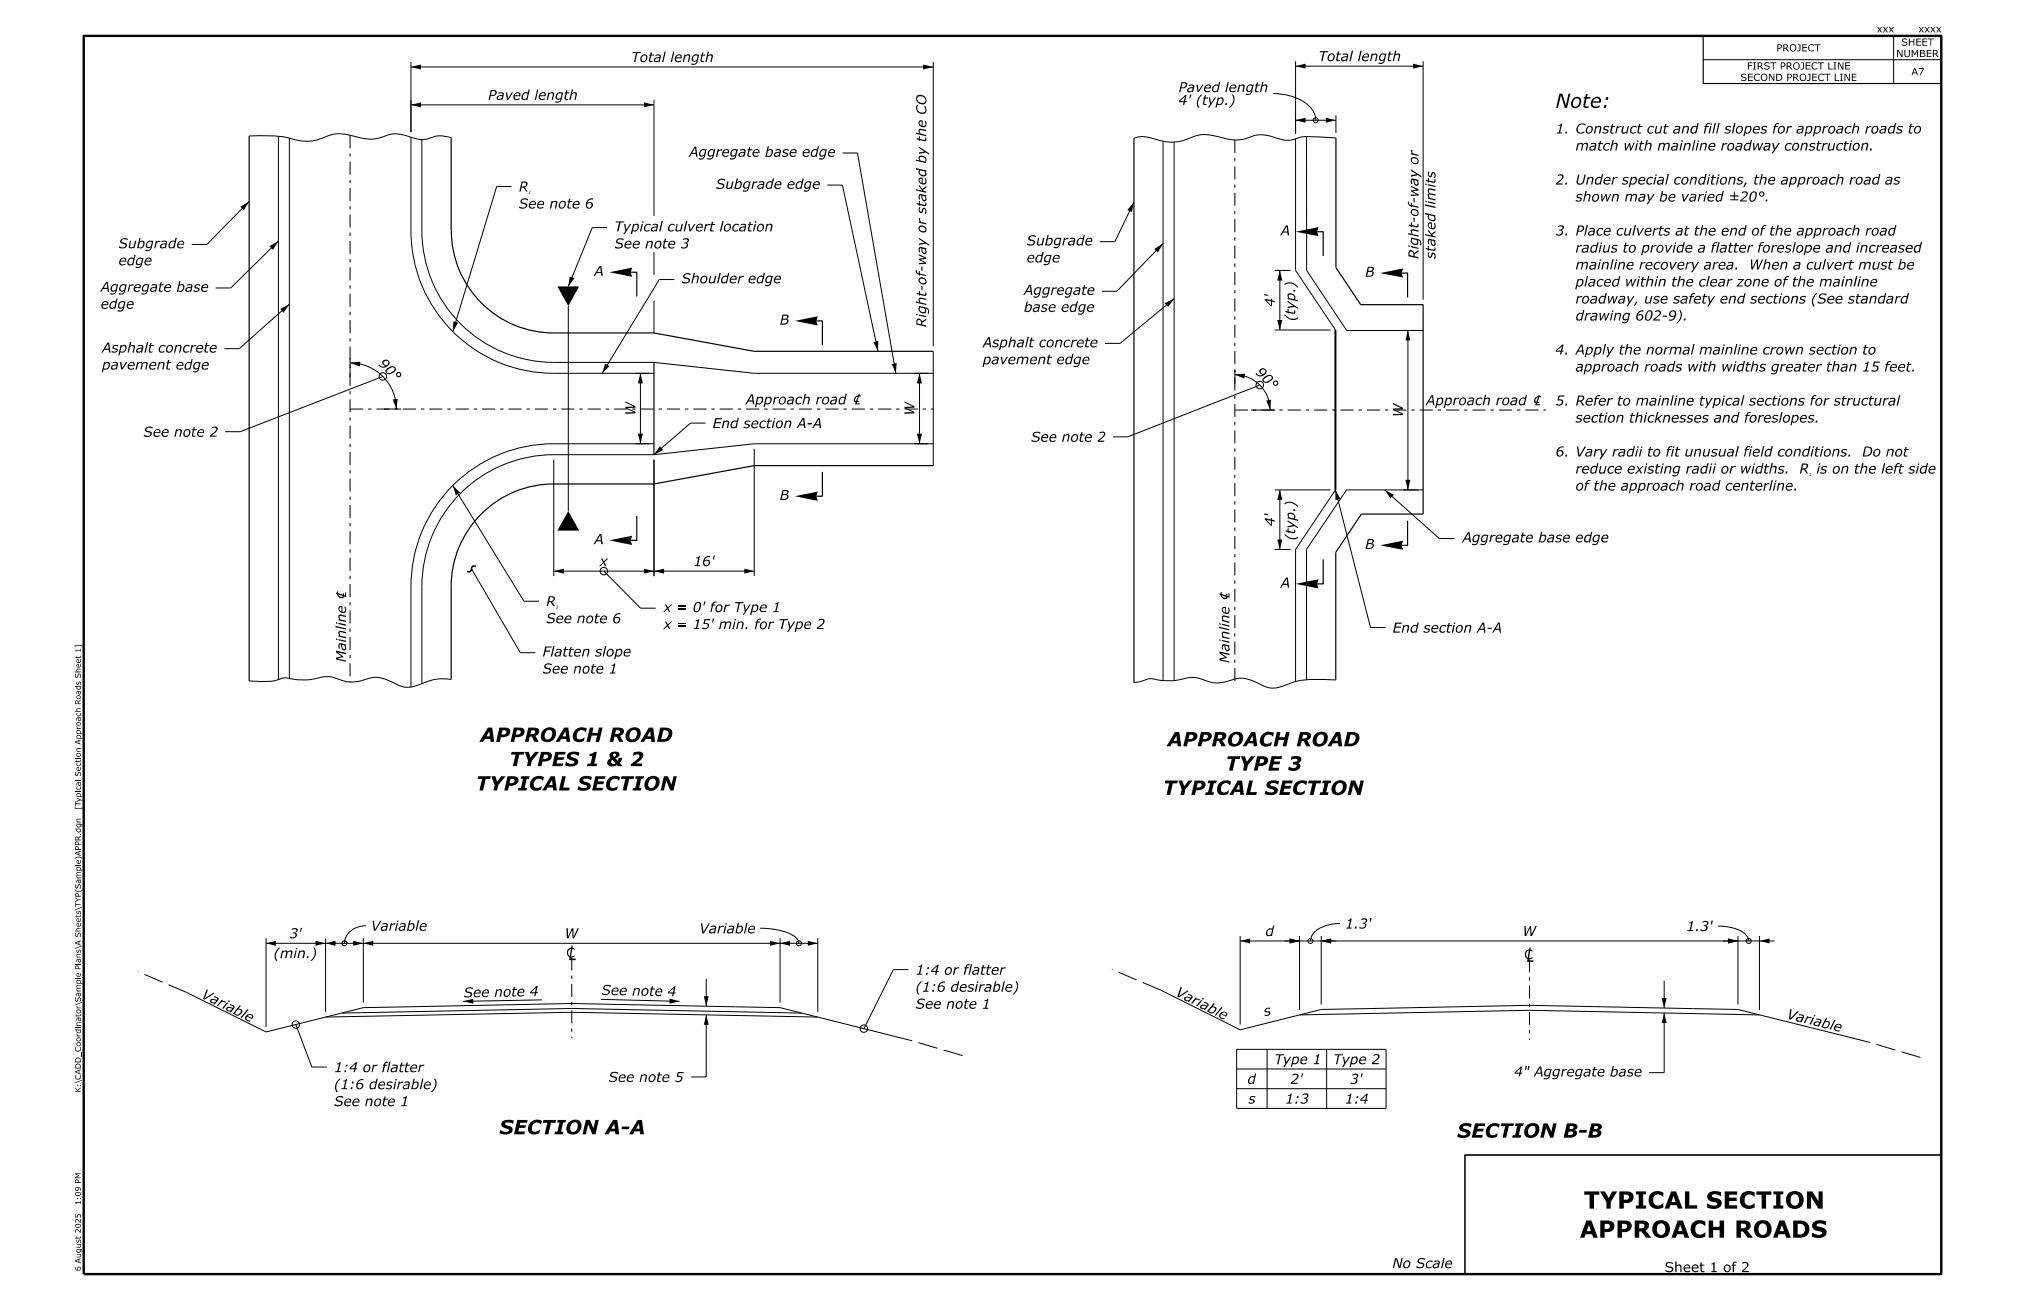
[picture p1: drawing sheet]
<svg xmlns="http://www.w3.org/2000/svg" width="432mm" height="279mm" viewBox="0 0 432 279" stroke-linecap="round" stroke-linejoin="round" font-family="sans-serif">
<defs><g id="words">
<g font-size="3.7">
<text x="337.7" y="257.8">TYPICAL SECTION</text>
<text x="336.9" y="264">APPROACH ROADS</text>
</g>
<g font-size="3">
<text x="331.7" y="23">Note:</text>
<text x="102.4" y="158.2">APPROACH ROAD</text>
<text x="248.9" y="159.2">APPROACH ROAD</text>
<text x="108.6" y="163.4">TYPES 1 &amp; 2</text>
<text x="261.3" y="164.4">TYPE 3</text>
<text x="101.4" y="168.6">TYPICAL SECTION</text>
<text x="248" y="169.5">TYPICAL SECTION</text>
<text x="121.3" y="204.8">L</text>
<text x="325.5" y="205.2">L</text>
<text x="106.5" y="241.9">SECTION A-A</text>
<text x="310.7" y="242.6">SECTION B-B</text>
</g>
<g font-size="2.1">
<text x="134.6" y="13.2">Total length</text>
<text x="281.1" y="13">Total length</text>
<text x="104.1" y="21.3">Paved length</text>
<text x="251.3" y="22.4">4' (typ.)</text>
<text x="251.3" y="19.7">Paved length</text>
<text x="331.7" y="28.5">1.Construct cut and fill slopes for approach roads to</text>
<text x="146.9" y="33.4">Aggregate base edge</text>
<text x="336" y="32.1">match with mainline roadway construction.</text>
<text x="110.6" y="40.8">R</text>
<text x="152.6" y="40.3">Subgrade edge</text>
<text x="331.7" y="39.4">2.Under special conditions, the approach road as</text>
<text x="110.6" y="44.5">See note 6</text>
<text x="336" y="43">shown may be varied ±20°.</text>
<text x="25.3" y="53">Subgrade</text>
<text x="131" y="53">See note 3</text>
<text x="131" y="49.4">Typical culvert location</text>
<text x="218.9" y="52.3">Subgrade</text>
<text x="273.1" y="50.2">A</text>
<text x="331.7" y="50.2">3.Place culverts at the end of the approach road</text>
<text x="336" y="53.9">radius to provide a flatter foreslope and increased</text>
<text x="25.3" y="56.6">edge</text>
<text x="126.7" y="58.9">A</text>
<text x="218.9" y="56">edge</text>
<text x="291.1" y="59">B</text>
<text x="302.5" y="55.2" transform="rotate(-90 302.5 55.2)">Right-of-way or</text>
<text x="306.1" y="55.2" transform="rotate(-90 306.1 55.2)">staked limits</text>
<text x="336" y="57.5">mainline recovery area.</text>
<text x="373.4" y="57.5">When a culvert must be</text>
<text x="21.5" y="65.9">edge</text>
<text x="21.5" y="62.2">Aggregate base</text>
<text x="145.3" y="60.4">Shoulder edge</text>
<text x="218.3" y="62.9">Aggregate</text>
<text x="271.8" y="65.4" transform="rotate(-90 271.8 65.4)">4'</text>
<text x="336" y="61.1">placed within the clear zone of the mainline</text>
<text x="336" y="64.7">roadway, use safety end sections (See standard</text>
<text x="166.3" y="69.2">B</text>
<text x="197.5" y="69.8" transform="rotate(-90 197.5 69.8)">Right-of-way or staked by the CO</text>
<text x="218.3" y="66.5">base edge</text>
<text x="276.2" y="68.5" transform="rotate(-90 276.2 68.5)">(typ.)</text>
<text x="336" y="68.4">drawing 602-9).</text>
<text x="21.7" y="75.2">Asphalt concrete</text>
<text x="80.5" y="77.7" transform="rotate(45 80.5 77.7)">9</text>
<text x="209.5" y="77.7">pavement edge</text>
<text x="209.5" y="74.1">Asphalt concrete</text>
<text x="331.7" y="75.6">4.Apply the normal mainline crown section to</text>
<text x="21.7" y="78.8">pavement edge</text>
<text x="81.9" y="79" transform="rotate(45 81.9 79)">0 °</text>
<text x="267.6" y="79.5" transform="rotate(45 267.6 79.5)">9</text>
<text x="268.9" y="80.9" transform="rotate(45 268.9 80.9)">0 °</text>
<text x="336" y="79.2">approach roads with widths greater than 15 feet.</text>
<text x="159" y="86.2">Approach road</text>
<text x="304.1" y="86.4">Approach road</text>
<text x="331.7" y="86.5">5.Refer to mainline typical sections for structural</text>
<text x="30.6" y="93.2">See note 2</text>
<text x="152" y="91.3">End section A-A</text>
<text x="219.9" y="94.2">See note 2</text>
<text x="336" y="90.1">section thicknesses and foreslopes.</text>
<text x="331.7" y="97.4">6.Vary radii to fit unusual field conditions.</text>
<text x="336" y="101">reduce existing radii or widths.</text>
<text x="383.4" y="101">R is on the left side</text>
<text x="397.9" y="97.4">Do not</text>
<text x="166.3" y="106.6">B</text>
<text x="336" y="104.6">of the approach road centerline.</text>
<text x="271.8" y="112.2" transform="rotate(-90 271.8 112.2)">4'</text>
<text x="126.7" y="116">A</text>
<text x="276.2" y="115.2" transform="rotate(-90 276.2 115.2)">(typ.)</text>
<text x="291.1" y="117.1">B</text>
<text x="311.8" y="115.7">Aggregate base edge</text>
<text x="127.9" y="120.7">x</text>
<text x="147.8" y="120.7">16'</text>
<text x="273.1" y="125.3">A</text>
<text x="116.5" y="129.3">R</text>
<text x="141.5" y="130.5">x = 0' for Type 1</text>
<text x="116.5" y="132.9">See note 6</text>
<text x="141.5" y="134.2">x = 15' min. for Type 2</text>
<text x="296.9" y="134.9">End section A-A</text>
<text x="73.8" y="141.3" transform="rotate(-90 73.8 141.3)">Mainline</text>
<text x="115.7" y="143.6">See note 1</text>
<text x="115.7" y="140">Flatten slope</text>
<text x="262.2" y="141.4" transform="rotate(-90 262.2 141.4)">Mainline</text>
<text x="79.1" y="198.5">Variable</text>
<text x="149.1" y="199.1">Variable</text>
<text x="286.8" y="198">1.3'</text>
<text x="359.6" y="198.6">1.3'</text>
<text x="58.4" y="204.4">(min.)</text>
<text x="195.2" y="207.9">1:4 or flatter</text>
<text x="42.8" y="212.8" transform="rotate(27 42.8 212.8)">V a r ia b le</text>
<text x="98.9" y="212.8" transform="rotate(-1 98.9 212.8)">S e e</text>
<text x="105.4" y="212.6" transform="rotate(-1 105.4 212.6)">n o t e</text>
<text x="113" y="212.5" transform="rotate(-1 113 212.5)">4</text>
<text x="128.2" y="212.2" transform="rotate(1 128.2 212.2)">S e e</text>
<text x="134.8" y="212.3" transform="rotate(1 134.8 212.3)">n o t e</text>
<text x="142.3" y="212.5" transform="rotate(1 142.3 212.5)">4</text>
<text x="195.2" y="215.1">See note 1</text>
<text x="195.2" y="211.5">(1:6 desirable)</text>
<text x="250.5" y="212.3" transform="rotate(27 250.5 212.3)">V a r ia b le</text>
<text x="269.7" y="216.8" transform="rotate(-14 269.7 216.8)">s</text>
<text x="380.9" y="217.2" transform="rotate(14 380.9 217.2)">V a r ia b le</text>
<text x="271.7" y="227">Type 1</text>
<text x="284.3" y="227">Type 2</text>
<text x="71.2" y="232.3">(1:6 desirable)</text>
<text x="71.2" y="228.7">1:4 or flatter</text>
<text x="129.8" y="230.8">See note 5</text>
<text x="322.9" y="229.6">4&quot; Aggregate base</text>
<text x="71.2" y="235.9">See note 1</text>
<text x="266.2" y="235.4">s</text>
<text x="274" y="235.4">1:3</text>
<text x="286.8" y="235.4">1:4</text>
<text x="296.9" y="270.5">No Scale</text>
<text x="355" y="271.3">Sheet 1 of 2</text>
</g>
<g font-size="2">
<text x="120.7" y="204.2">C</text>
<text x="325" y="204.5">C</text>
</g>
<g font-size="1.5">
<text x="378.8" y="11">PROJECT</text>
<text x="400.2" y="6.9">xxx</text>
<text x="405.4" y="9.7">SHEET</text>
<text x="409.1" y="6.9">xxxx</text>
<text x="371.1" y="17.3">SECOND PROJECT LINE</text>
<text x="372.5" y="14.8">FIRST PROJECT LINE</text>
<text x="404.3" y="12.2">NUMBER</text>
<text x="407.6" y="16">A7</text>
</g>
<g font-size="1.2">
<text x="17.2" y="172.2" transform="rotate(-90 17.2 172.2)">[Typical Section Approach Roads Sheet 1]</text>
<text x="17.2" y="233" transform="rotate(-90 17.2 233)">K:\CADD_Coordinator\Sample Plans\A Sheets\TYP(Sample)APPR.dgn</text>
<text x="17.2" y="257" transform="rotate(-90 17.2 257)">1:09 PM</text>
<text x="17.2" y="271.1" transform="rotate(-90 17.2 271.1)">6 August 2025</text>
</g>
<g font-size=".6">
<text x="112.7" y="41.4">1</text>
<text x="385.7" y="101.5">1</text>
<text x="118.5" y="129.8">2</text>
</g>
</g></defs>
<g fill="none" stroke="#000" stroke-width=".21">
<path d="M87.6 13.2v15M87.6 14.3h111.4M199 13.2v60.6M271.5 20a10.8 10.8 0 0 1 8.2 3.2 4 4 0 0 1 .9 2.4M276.3 13.1v15.4M276.3 14.1h27.2M303.5 13.1v50.8M53.1 29a25.6 25.6 0 0 1 8.8 .5 9.9 9.9 0 0 0 8-.5 9 9 0 0 1 6.3 .2 8.9 8.9 0 0 0 6.9-.5 10.1 10.1 0 0 1 5.5 .8 7.2 7.2 0 0 0 4.6-.5h1.4l1.6 .4M59.4 29v116M61.7 29.5v115.2M87.6 29.2v20a30.4 30.4 0 0 0 30.5 30.4h21.4M87.6 22.4h51.9"/>
<path d="M90 29.8v19.4a28.1 28.1 0 0 0 28.1 28.1h21.5M109.1 39.8h-3.2l-9.3 30.9M139.5 21.3v24.7M176.4 39.5h3.2l7.6 35.4M179.7 32.6h3.1l8.2 47M248 30.1v115.1M250.4 30.3v114.9M276.3 29.6v28.1l8.5 12.7M276.3 25.6h8.6M278.6 29.1v28.6l8.6 12.8h16.3M284.9 24.6v3.8M284.9 29.4l-1.9-.1a17.6 17.6 0 0 0-6 .1 6.1 6.1 0 0 1-5.4-.2 7.1 7.1 0 0 0-6.1 .4 10.1 10.1 0 0 1-6-.5 8.3 8.3 0 0 0-6.7 .7 9.8 9.8 0 0 1-7-.3l-.6-.1a5 5 0 0 0-3.4 .1"/>
<path d="M53.1 43l-9 9.1h-3.2M59.4 51.4l-10.2 10h-3.2M129.5 48.5h-3.2l-5.1 12.6M139.5 53.7v4.9M143.8 59.6h-3.2l-12.2 20M241.8 43.1l-4.1 8.4h-3.2M248 51.9l-9.8 10.2h-3.2M271.8 57.7h3.4M272.9 57.7v12.7M61.7 64.9l-10.7 9.5h-3.2M74.6 77.4a9.9 9.9 0 0 1 9.9 9.8M74.6 76.3v4.2"/>
<path d="M121.2 65.3v43.7M136.6 79.6v15.1M139.5 77.3l21.3 2.3h38.2M139.5 64.2v6.8M196.1 79.6v15.1M199 74.9v24.4M250.4 63.7l-11.6 9.5h-3.2M263.3 79.9a7.5 7.5 0 0 1 7.5 7.6M263.3 78.8v3.2M271.8 70.4h11.9M300.2 70.5v34M81.6 80.3l-30.4 11.8h-3.2"/>
<path d="M81.9 87.2h3.7M118.1 98v24.9M139.5 98v24.9M139.5 94.7h-21.4a30.4 30.4 0 0 0-30.5 30.4v21.4M139.5 97h-21.4a28.1 28.1 0 0 0-28.1 28.1v20.7M150.5 90.2h-3.3l-7.7 6.8M160.8 95.7v27.2M199 94.7h-38.2l-21.3 2.3M266.8 87.5h5.1M268.6 82.1l-28.1 11.1h-3.2M96.6 103.5l15.1 24.7h3.2M271.8 117.2h3.4"/>
<path d="M271.8 104.5h11.9M272.9 104.5v12.7M295.3 104.5l11.6 10.4h3.2M303.5 104.5h-16.4l-8.5 12.7v27.8M100.5 121.3l10.4 17.9h3.3M118.1 121.8h42.7M128.8 121.8l7.8 7.9h3.2M295.5 133.8h-3.3l-7.4-29.3-8.5 12.7v28.1M96.2 144.9a13.7 13.7 0 0 0-7.6 1.4 5.1 5.1 0 0 1-4.6-.6 6.8 6.8 0 0 0-6.8-.6 7.8 7.8 0 0 1-5.9-.6 7.2 7.2 0 0 0-4.6 .4 16.6 16.6 0 0 1-6-.3l-.7 .1a10.3 10.3 0 0 1-5.5 .6l-1.4-.1M284.8 145a25.9 25.9 0 0 0-8.9 .5l-.9 .3a6.2 6.2 0 0 1-6 .3 7.4 7.4 0 0 0-6.4-1.1 7.7 7.7 0 0 1-6.8-.3 7.4 7.4 0 0 0-4.5 .3 16.6 16.6 0 0 1-6-.3l-2.5 .7-.8 .1-.2-.1M78 197.4a4.2 4.2 0 0 0-4.6 3.8M162.1 198a13.2 13.2 0 0 1 7.6 2l.6 .8 .1 .4"/>
<path d="M264.4 199.6v18.9M277.1 199.6v15.8M281.7 199.6v14.6M285.8 197a7.4 7.4 0 0 0-5.9 2.3l-.5 1.4M366.3 197.5a8.4 8.4 0 0 1 6.1 2l.5 1.2M370.6 199.6v14.6M375.2 199.6v15.8M39.8 211.7l16.9 8.4 20.8-5.2 44.4-.9 44.4 .9 8.1 2M56.7 201.2h117.7M56.7 200.1v18.9M63.1 218.5l3.4 9.1h3.2M69.4 216.9l52.5-1 52.5 1"/>
<path d="M69.4 200.1v15.8M72.9 216.1l49-1 49.1 1M77.5 200.1v13.8M115.5 213.3l-16.7 .3M128.2 213.1l16.7 .5M150.6 216.5v13.2h-3.2M150.6 208.8v5.8M166.3 200.1v13.8M174.4 216.9l19.6 5M174.4 200.1v15.8M193.7 206.8h-3.2l-6.3 12.6M247.5 211.2l16.9 8.4 17.3-4.3 44.4-.9 44.5 .9 27.7 6.9"/>
<path d="M264.4 200.7h114M277.1 216.5l49-1 49.1 1M354.9 216v12.8h-3.3M354.9 209.2v5.8M263.7 223.8h31.9v12.6h-31.9zM263.7 232.2h31.9M263.7 228h31.9M270.2 223.8v12.6M282.9 223.8v12.6"/>
<circle cx="280.6" cy="25.6" r=".53"/>
<circle cx="81.6" cy="80.3" r=".8"/>
<circle cx="268.6" cy="82.1" r=".81"/>
<circle cx="128.8" cy="121.8" r=".8"/>
<circle cx="63.1" cy="218.5" r=".8"/>
<circle cx="73.4" cy="201.2" r=".53"/>
<circle cx="170.4" cy="201.2" r=".53"/>
<circle cx="184.2" cy="219.4" r=".8"/>
<circle cx="279.4" cy="200.7" r=".53"/>
<circle cx="372.9" cy="200.7" r=".53"/>
</g>
<path d="M74.6 28.9v116.7M263.3 29.8v115.8M74.6 87.2h124.4M263.3 87.5h66.3M121.9 204.2v17.2M326.1 204.6v17.2" fill="none" stroke="#000" stroke-width=".21" stroke-dasharray="2.8 1.1 .7 1.1" stroke-linecap="butt"/>
<path d="M39.8 211.7l-10.4-4.5M247.5 211.2l-10.4-4.4M205.2 225.1l-11.2-3.2M409.5 225.5l-11.2-3.3" fill="none" stroke="#000" stroke-width=".21" stroke-dasharray="4.2 1.4" stroke-linecap="butt"/>
<g fill="none" stroke="#000" stroke-width=".25">
<path d="M53.1 29v116.2M96.2 29.4v19.8a21.9 21.9 0 0 0 21.9 21.8h21.4l21.3 3.9h38.2M241.8 29.5v115.9M284.9 29.4v27.7l5.3 7.9h13.3v44.6h-13.2l-5.5 8.2v27.2M134.5 58.1h1.3v5.2M280.8 49.4h1.4v5.2M298.9 58.2h1.2v5.2M139.5 77.3v19.7M174.1 68.4h1.3v5.3M199 99.3h-38.2l-21.3 3.9h-21.4a21.9 21.9 0 0 0-21.9 21.9v19.8M135.8 110v5.3h-1.3M175.4 100.6v5.2h-1.3"/>
<path d="M282.2 119.3v5.2h-1.4M300.1 111.1v5.2h-1.2"/>
</g>
<g fill="#000">
<path d="M87.6 14.3l2.1-.5v1zM196.8 13.8l2.2 .5-2.2 .5zM276.3 14.1l2.1-.5v1zM301.3 13.6l2.2 .5-2.2 .5zM87.6 22.4l2.1-.6v1.1zM137.3 21.8l2.2 .6-2.2 .5zM276.3 25.6l2.1-.5v1.1zM282.7 25.1l2.2 .5-2.2 .6zM51.3 44.1l1.8-1.1-1.1 1.8zM57.5 52.5l1.9-1.1-1.2 1.9zM121.5 58.9l1 .4-1.3 1.8zM129.9 58.1l4.9-1-.3 1 .3 .9z"/>
<path d="M241.8 43.1l-.5 2.2-.9-.5zM246.1 53.1l1.9-1.2-1.1 1.9zM272.9 57.7l.5 2.1h-1.1zM276.3 49.4l4.9-1-.4 1 .4 1zM294.3 58.2l4.9-.9-.3 .9 .3 1zM59.8 65.9l1.9-1-1.2 1.8zM74.6 77.4l2.2-.3-.1 1.1zM96.7 68.5l1 .3-1.1 1.9zM118.9 61.1h4.6l-2.3 4.2zM129 77.5l1 .6-1.6 1.5zM169.5 68.4l4.9-.9-.3 .9 .3 1zM186.2 73l1.1-.3-.1 2.2z"/>
<path d="M190.1 77.6l1.1-.2-.2 2.2zM248.4 64.7l2-1-1.3 1.8zM272.3 68.3h1.1l-.5 2.1zM300.2 70.5l.5 2.1h-1zM83.7 85.2l1.1-.1-.3 2.1zM136.6 79.6l.5 2.2h-1.1zM136 92.5h1.1l-.5 2.2zM140.7 95.2l.7 .8-1.9 1zM196.1 79.6l.5 2.2h-1.1zM195.5 92.5h1.1l-.5 2.2zM263.3 79.9l2.2-.2-.2 1.1zM270 85.4l1-.1-.2 2.2z"/>
<path d="M96.6 103.5l1.5 1.6-.9 .6zM121.2 109l2.3 4.2h-4.6zM129.9 115.3l4.9-1-.3 1 .3 .9zM169.5 105.8l4.9-1-.3 1 .3 1zM272.9 104.5l.5 2.1h-1.1zM272.3 115.1h1.1l-.5 2.1zM284.8 104.5l1 1.9-1 .3zM294.3 116.3l4.9-1-.3 1 .3 1zM295.3 104.5l1.9 1-.7 .8zM299.7 102.3h1l-.5 2.2zM118.1 121.8l2.1-.5v1zM137.3 121.3l2.2 .5-2.2 .5z"/>
<path d="M139.5 121.8l2.1-.5v1zM158.7 121.3l2.1 .5-2.1 .5zM276.3 124.5l4.9-1-.4 1 .4 1zM56.7 201.2l2.1-.5v1zM67.3 200.7l2.1 .5-2.1 .5zM69.4 201.2l2.1-.5v1zM75.3 200.7l2.2 .5-2.2 .5zM77.5 201.2l2.1-.5v1zM98.8 213.6l2.1-.6v1.1zM142.8 213l2.1 .6-2.1 .5zM150.6 216.5l.5 2.1h-1zM150.1 212.5h1l-.5 2.1z"/>
<path d="M164.2 200.7l2.1 .5-2.1 .5zM166.3 201.2l2.2-.5v1zM172.3 200.7l2.1 .5-2.1 .5zM264.4 200.7l2.2-.5v1zM275 200.2l2.1 .5-2.1 .5zM281.7 200.7l2.1-.5v1zM354.9 216l.5 2.2h-1.1zM354.3 212.9h1.1l-.5 2.1zM368.5 200.2l2.1 .5-2.1 .5zM375.2 200.7l2.1-.5v1z"/>
<path d="M111.6 19.9a.78 .78 0 0 0-.4 .8 .78 .78 0 0 0 .6 .6l.4-.2v.2h.3l.5-2.2h-.3l-.2 .7-.4-.2zM111.7 20l.4-.1 .4 .1-.2 .9a.48 .48 0 0 1-.7 .1 .48 .48 0 0 1 0-.7z" fill-rule="evenodd"/>
<path d="M114.5 19.1h.3l-.5 2.2h-.3z" fill-rule="evenodd"/>
<path d="M141.7 11h.3l-.5 2.2h-.3z" fill-rule="evenodd"/>
<path d="M143.5 11h.3l-.5 2.2h-.3z" fill-rule="evenodd"/>
<path d="M150.9 11h.3l-.2 .8a.54 .54 0 0 1 .6-.3 .54 .54 0 0 1 .4 .7l-.3 1h-.2l.2-.9a.34 .34 0 0 0-.2-.5 .34 .34 0 0 0-.4 .2l-.4 1.2h-.3z" fill-rule="evenodd"/>
<path d="M121.9 19.1h.3l-.2 .8a.54 .54 0 0 1 .6-.3 .54 .54 0 0 1 .4 .6l-.3 1.1h-.2l.2-1a.34 .34 0 0 0-.2-.4 .34 .34 0 0 0-.4 .1l-.4 1.3h-.3z" fill-rule="evenodd"/>
<path d="M157.1 38.1l-.5 2.2h.2a1 1 0 0 0 1.2-.4 1 1 0 0 0-.1-1.2l-.7 .1 .2-.7zM157.1 39.1a.47 .47 0 0 1 .8-.1 .47 .47 0 0 1-.1 .7 .59 .59 0 0 1-.9 .3z" fill-rule="evenodd"/>
<path d="M163.7 31.2l-.5 2.2h.2a1.01 1.01 0 0 0 1.2-.3 1.01 1.01 0 0 0-.1-1.3l-.7 .2 .2-.8zM163.7 32.2a.48 .48 0 0 1 .7-.1 .48 .48 0 0 1 0 .8 .65 .65 0 0 1-.9 .3z" fill-rule="evenodd"/>
<path d="M163.7 38.8a.79 .79 0 0 0-.5 .9 .79 .79 0 0 0 .7 .6l.4-.2v.2h.2l.6-2.2h-.3l-.2 .6-.4-.1zM163.8 39l.4-.1 .4 .1-.2 .9a.48 .48 0 0 1-.8 .1 .48 .48 0 0 1 .1-.7z" fill-rule="evenodd"/>
<path d="M170 38.8a1.01 1.01 0 0 0-.1 1.5l.8-.2-.1 .2h.3l.5-2.2h-.3l-.1 .6-.5-.1zM170.1 39.1a.62 .62 0 0 1 .8-.1l-.2 .9a.47 .47 0 0 1-.7 .1 .47 .47 0 0 1 0-.7z" fill-rule="evenodd"/>
<path d="M173.3 32a.79 .79 0 0 0-.5 .8 .79 .79 0 0 0 .7 .7l.4-.2-.1 .1h.3l.5-2.2h-.2l-.2 .7-.4-.1zM173.4 32.2l.4-.2 .4 .1-.2 1a.48 .48 0 0 1-.8 0 .48 .48 0 0 1 0-.7z" fill-rule="evenodd"/>
<path d="M195.3 35.8v.3l.7 .2a.96 .96 0 0 0 .3 1.1 .96 .96 0 0 0 1.2-.1l-.2-.7 .2 .1v-.3zM196.2 36.3l.9 .2a.48 .48 0 0 1 .1 .8 .48 .48 0 0 1-.7 0 .61 .61 0 0 1-.3-1z" fill-rule="evenodd"/>
<path d="M196 27.6l.3-.1 1.2 .2v.3l-1-.2a.35 .35 0 0 0-.4 .1 .35 .35 0 0 0 .2 .5l1.2 .4v.3l-2.2-.6v-.2l.8 .2-.2-.5z" fill-rule="evenodd"/>
<path d="M196 33.3l-.1 .4 .2 .5-.8-.2v.3l2.2 .5v-.2a1.04 1.04 0 0 0-.3-1.2 1.04 1.04 0 0 0-1.2-.1zM196.2 33.5a.71 .71 0 0 1 .9 .1 .71 .71 0 0 1 .1 .9l-.9-.2-.2-.5z" fill-rule="evenodd"/>
<path d="M195.9 39.4l.8 .9 .8-.6v.3l-.7 .5 .2 .2 .5 .2v.2l-2.2-.5v-.2l1.4 .3-.8-1z" fill-rule="evenodd"/>
<path d="M27.5 55.1a.78 .78 0 0 0-.4 .9 .78 .78 0 0 0 .7 .6l.4-.2-.1 .2h.3l.5-2.2h-.3l-.1 .6-.5-.1zM27.7 55.3l.3-.1 .4 .1-.2 .9a.48 .48 0 0 1-.7 .1 .48 .48 0 0 1 0-.7z" fill-rule="evenodd"/>
<path d="M29.7 50.7l-.5 2.3h.3a1 1 0 0 0 1.1-.4 1 1 0 0 0 0-1.2l-.8 .1 .2-.8zM29.8 51.8a.47 .47 0 0 1 .7-.2 .47 .47 0 0 1 0 .8 .59 .59 0 0 1-.9 .3z" fill-rule="evenodd"/>
<path d="M36.3 51.5a.75 .75 0 0 0-.4 .9 .75 .75 0 0 0 .8 .6l.2-.2v.2h.3l.5-2.3h-.3l-.1 .7-.7-.1zM36.4 51.7l.4-.2 .4 .1-.2 1a.48 .48 0 0 1-.7 .1 .48 .48 0 0 1 0-.8z" fill-rule="evenodd"/>
<path d="M141.1 47.1h.3l-.6 2.3h-.3z" fill-rule="evenodd"/>
<path d="M146.3 47.1h.3l-.6 2.3h-.2z" fill-rule="evenodd"/>
<path d="M147.9 58.2h.3l-.2 .8a.53 .53 0 0 1 .6-.3 .53 .53 0 0 1 .4 .6l-.3 1.1h-.2l.2-1a.34 .34 0 0 0-.2-.4 .34 .34 0 0 0-.4 .1l-.4 1.3h-.3z" fill-rule="evenodd"/>
<path d="M153.4 58.2h.3l-.5 2.2h-.3z" fill-rule="evenodd"/>
<path d="M154 47.1h.3l-.5 2.3h-.3z" fill-rule="evenodd"/>
<path d="M154.2 59a.79 .79 0 0 0-.5 .8 .79 .79 0 0 0 .7 .7l.4-.2-.1 .1h.3l.5-2.2h-.2l-.2 .7-.4-.1zM154.3 59.2l.4-.2 .3 .1-.2 .9a.48 .48 0 0 1-.7 .1 .48 .48 0 0 1 0-.7z" fill-rule="evenodd"/>
<path d="M161.8 59a.8 .8 0 0 0-.5 .8 .8 .8 0 0 0 .7 .7l.4-.2-.1 .1h.3l.5-2.2h-.3l-.1 .7-.4-.1zM161.9 59.2l.3-.2 .4 .1-.2 .9a.47 .47 0 0 1-.7 .1 .47 .47 0 0 1 0-.7z" fill-rule="evenodd"/>
<path d="M195.3 57.6h.2a.48 .48 0 0 0 .4 .7v-.5l.2 .1v.4l1.4 .4v.2l-1.4-.3v.2l-.2-.1v-.1a.73 .73 0 0 1-.6-1z" fill-rule="evenodd"/>
<path d="M221.2 54.5a.87 .87 0 0 0 .1 1.5l.5-.2v.2h.2l.6-2.3h-.3l-.2 .7-.4-.1zM221.3 54.7l.4-.2 .4 .1-.2 1a.48 .48 0 0 1-.8 .1 .48 .48 0 0 1 0-.8z" fill-rule="evenodd"/>
<path d="M223.4 50.1l-.6 2.3 .3-.2a.94 .94 0 0 0 1.2-.3 .94 .94 0 0 0-.1-1.2l-.8 .2 .2-.8zM223.4 51.1a.48 .48 0 0 1 .7-.1 .48 .48 0 0 1 0 .8 .58 .58 0 0 1-.9 .2z" fill-rule="evenodd"/>
<path d="M229.8 51a.72 .72 0 0 0-.3 .9 .72 .72 0 0 0 .8 .5l.3-.2-.1 .2h.3l.5-2.3h-.2l-.2 .7a.83 .83 0 0 0-1.1 .2zM230.1 51.1l.2-.2 .6 .1-.3 1a.49 .49 0 0 1-.7 0 .49 .49 0 0 1 0-.7z" fill-rule="evenodd"/>
<path d="M23.7 64.4a.79 .79 0 0 0-.4 .8 .79 .79 0 0 0 .6 .7l.4-.2v.2h.3l.5-2.3h-.3l-.1 .7-.5-.1zM23.9 64.6l.3-.1 .4 .1-.2 .9a.48 .48 0 0 1-.7 .1 .48 .48 0 0 1 0-.8z" fill-rule="evenodd"/>
<path d="M27.7 73h.3l-.2 .8a.53 .53 0 0 1 .6-.3 .53 .53 0 0 1 .4 .6l-.3 1.1h-.2l.2-1a.34 .34 0 0 0-.2-.4 .34 .34 0 0 0-.4 .1l-.5 1.3h-.2z" fill-rule="evenodd"/>
<path d="M31.3 73h.3l-.5 2.2h-.3z" fill-rule="evenodd"/>
<path d="M38.2 60l-.5 2.2h.3a1.01 1.01 0 0 0 1.1-.4 1.01 1.01 0 0 0 0-1.2l-.8 .2 .2-.8zM38.2 61a.48 .48 0 0 1 .8-.1 .48 .48 0 0 1 0 .7 .61 .61 0 0 1-1 .3z" fill-rule="evenodd"/>
<path d="M39.7 77.4a.87 .87 0 0 0 .1 1.5l.6-.2-.1 .1h.3l.5-2.2h-.2l-.2 .7-.4-.1zM40 77.5h.6l-.2 .9a.48 .48 0 0 1-.7 .1 .48 .48 0 0 1 0-.7z" fill-rule="evenodd"/>
<path d="M196 63.6l.4-.1 1.1 .2v.3l-1-.2a.34 .34 0 0 0-.4 .1 .34 .34 0 0 0 .2 .5l1.2 .4v.3l-2.2-.5v-.3l.8 .2-.2-.6z" fill-rule="evenodd"/>
<path d="M215.5 71.8h.3l-.2 .8a.53 .53 0 0 1 .7-.2 .53 .53 0 0 1 .3 .6l-.3 1.1h-.3l.3-1a.34 .34 0 0 0-.2-.5 .34 .34 0 0 0-.4 .2l-.4 1.3h-.3z" fill-rule="evenodd"/>
<path d="M219.1 71.8h.3l-.5 2.3h-.3z" fill-rule="evenodd"/>
<path d="M218.9 64.3l-.5 2.2h.3a.99 .99 0 0 0 1.1-.4 .99 .99 0 0 0 0-1.2l-.8 .2 .2-.8zM219 65.3a.47 .47 0 0 1 .7-.1 .47 .47 0 0 1 0 .7 .57 .57 0 0 1-.9 .3z" fill-rule="evenodd"/>
<path d="M227.5 76.2a1.01 1.01 0 0 0-.1 1.5l.8-.2-.1 .2h.3l.5-2.2h-.3l-.1 .7-.5-.1zM227.7 76.4l.3-.1 .4 .1-.2 .9a.47 .47 0 0 1-.7 .1 .47 .47 0 0 1 0-.7z" fill-rule="evenodd"/>
<path d="M228.4 65.2a.73 .73 0 0 0-.3 .9 .73 .73 0 0 0 .7 .4l.3-.1v.1h.2l.6-2.2h-.3l-.2 .7a.88 .88 0 0 0-1 .2zM228.5 65.4l.4-.3 .5 .1-.2 .9a.47 .47 0 0 1-.8 .1 .47 .47 0 0 1 .1-.7z" fill-rule="evenodd"/>
<path d="M133.3 85.6l2.2 1v.4h-1.8l1.8 .8v.4l-2.2 .1v-.4h1.8l-1.8-.8v-.3l1.8-.1-1.8-.8z" fill-rule="evenodd"/>
<path d="M156.2 89.9a.87 .87 0 0 0 .1 1.5l.5-.2v.1h.3l.5-2.2h-.3l-.2 .7-.4-.1zM156.2 90.2l.3-.3 .6 .1-.2 .9a.48 .48 0 0 1-.7 .1 .48 .48 0 0 1 0-.7z" fill-rule="evenodd"/>
<path d="M182.3 84.7a.63 .63 0 0 0-.3 .6 .63 .63 0 0 0 .5 .5l-.2 .5h1l.1-.3h-.7v-.2h.4l.1-.3-.4 .1 .4-1.1 .3 .1 .1-.2-.3-.1v-.2h-.2zM182.7 84.6h.2l-.4 1-.2-.3z" fill-rule="evenodd"/>
<path d="M192.9 85.6l2.1 1v.4h-1.8l1.8 .8v.4l-2.1 .1v-.4h1.7l-1.7-.8v-.3l1.8-.1-1.8-.8z" fill-rule="evenodd"/>
<path d="M234.5 92.2a.7 .7 0 0 1 .8-.1 .7 .7 0 0 1 .3 .7l-1.2 1.2h1.1l-.1 .2h-1.4l.1-.3 .5-.3a1.09 1.09 0 0 0 .7-1.2l-.9 .1z" fill-rule="evenodd"/>
<path d="M297 85.9l2.2 1.1v.3l-1.8 .1 1.8 .8v.3l-2.2 .1v-.3h1.8l-1.8-.9v-.3h1.8l-1.8-.9z" fill-rule="evenodd"/>
<path d="M327.5 84.7a.72 .72 0 0 0 0 1.3l-.2 .4h1.1v-.2h-.7l.1-.2 .4-.1v-.2l-.3 .1 .3-1.1 .3 .1 .1-.2-.3-.1 .1-.2h-.3l-.1 .2zM327.7 84.8l.2-.1-.3 1.1-.2-.3z" fill-rule="evenodd"/>
<path d="M397.7 95.2l-.5 2.2a1.52 1.52 0 0 0 2-1.5l-.4-.6zM397.9 95.5a.86 .86 0 0 1 1 .7 .86 .86 0 0 1-.9 .9l-.5 .1z" fill-rule="evenodd"/>
<path d="M152.2 118.5h.3l-.3 .8h-.2z" fill-rule="evenodd"/>
<path d="M328.6 113.5l-.5 2.2h.2a1.01 1.01 0 0 0 1.2-.4 1.01 1.01 0 0 0-.1-1.2l-.7 .1 .2-.7zM328.6 114.5a.47 .47 0 0 1 .8-.1 .47 .47 0 0 1-.1 .7 .59 .59 0 0 1-.9 .3z" fill-rule="evenodd"/>
<path d="M338.2 114.2a1.01 1.01 0 0 0-.1 1.5l.7-.2v.2h.2l.5-2.2h-.2l-.2 .6-.4-.1zM338.2 114.5a.62 .62 0 0 1 .9-.1l-.3 .9a.47 .47 0 0 1-.7 .1 .47 .47 0 0 1 .1-.7z" fill-rule="evenodd"/>
<path d="M71.5 133.5l2.3 .5v.3l-2.3-.5z" fill-rule="evenodd"/>
<path d="M71.6 126.3a1.4 1.4 0 0 0 1.5 1.3l.2-.4 .5 .2v-1l-.2-.1v.7l-.3-.1v-.4h-.2v.4l-1-.4v-.3l-.2-.1v.3zM72.1 126.8l1 .3-.1 .2h-.4z" fill-rule="evenodd"/>
<path d="M118 137.8h.3l-.6 2.2h-.3z" fill-rule="evenodd"/>
<path d="M129 137.8h.3l-.5 2.2h-.3z" fill-rule="evenodd"/>
<path d="M150.1 128.3h.4l-.3 .9h-.2z" fill-rule="evenodd"/>
<path d="M152 131.9h.3l-.3 .9h-.1z" fill-rule="evenodd"/>
<path d="M152.1 128.4l.7-.1v.3a.45 .45 0 0 0-.7 .3h.5l-.1 .3h-.5l-.3 1.3h-.2l.3-1.3h-.2z" fill-rule="evenodd"/>
<path d="M161.5 132.2l.3-.2 .5-.1-.1 .3a.46 .46 0 0 0-.6 .4h.5l-.1 .2h-.5l-.3 1.4h-.3l.4-1.4h-.2z" fill-rule="evenodd"/>
<path d="M260 126.5a1.66 1.66 0 0 0 1.2 1.3l.4-.1 .1-.3 .4 .1v-1h-.2v.7l-.2-.1v-.4l-.3-.1 .1 .4-1-.3v-.4h-.2l-.1 .3zM260.5 127l1 .3-.1 .1-.7-.1z" fill-rule="evenodd"/>
<path d="M301.2 133.5a.79 .79 0 0 0-.4 .8 .79 .79 0 0 0 .6 .7l.4-.2v.1h.2l.5-2.2h-.2l-.2 .7-.4-.1zM301.2 133.8a.67 .67 0 0 1 .9-.2l-.2 .9a.48 .48 0 0 1-.7 .1 .48 .48 0 0 1-.1-.7z" fill-rule="evenodd"/>
<path d="M62.3 198.1a.73 .73 0 0 1 1.2 .4l-.3 .3-.3 .1 .2 .1a.75 .75 0 0 1 0 1 .75 .75 0 0 1-.9 .2l-.4-.2v-.3a.62 .62 0 0 0 .8 .2 .62 .62 0 0 0 .3-.8h-.5l.3-.2a.37 .37 0 0 0 .4-.2 .37 .37 0 0 0-.1-.5l-.8 .2z" fill-rule="evenodd"/>
<path d="M64.1 197.9h.4l-.3 .8h-.2z" fill-rule="evenodd"/>
<path d="M87.3 196.3l-.5 2.2h.2a.99 .99 0 0 0 1.2-.4 .99 .99 0 0 0-.1-1.2h-.5l-.2 .2 .2-.8zM87.3 197.3a.48 .48 0 0 1 .7-.1 .48 .48 0 0 1 0 .7 .62 .62 0 0 1-.9 .3z" fill-rule="evenodd"/>
<path d="M89.1 196.3h.3l-.5 2.2h-.3z" fill-rule="evenodd"/>
<path d="M120.8 198h.3v1.7l.9-1.7h.3v1.8l.9-1.8h.2l-1 2.1h-.3l-.1-1.7-.8 1.7h-.3z" fill-rule="evenodd"/>
<path d="M157.3 196.8l-.5 2.3 .3-.1a.95 .95 0 0 0 1.1-.4 .95 .95 0 0 0 0-1.2l-.8 .2 .2-.8zM157.3 197.8a.48 .48 0 0 1 .8-.1 .48 .48 0 0 1 0 .8 .6 .6 0 0 1-1 .3z" fill-rule="evenodd"/>
<path d="M159.1 196.8h.3l-.5 2.3h-.3z" fill-rule="evenodd"/>
<path d="M270.4 198.2a.78 .78 0 0 0-.5 .8 .78 .78 0 0 0 .7 .7l.4-.2-.1 .1h.3l.5-2.2h-.2l-.2 .7-.4-.1zM270.5 198.4l.4-.2 .4 .1-.3 .9a.48 .48 0 0 1-.7 .1 .48 .48 0 0 1 0-.7z" fill-rule="evenodd"/>
<path d="M292.2 195.8h.3l-.3 .8h-.1z" fill-rule="evenodd"/>
<path d="M325 197.5h.3l.1 1.8 .8-1.8h.3l.1 1.8 .8-1.8h.3l-1 2.1h-.4v-1.7l-.9 1.7h-.3z" fill-rule="evenodd"/>
<path d="M364.9 196.4h.4l-.3 .8h-.2z" fill-rule="evenodd"/>
<path d="M59.5 202.1h.3a2.07 2.07 0 0 0-.6 2.8h-.4a2.23 2.23 0 0 1 .7-2.8z" fill-rule="evenodd"/>
<path d="M66.8 202.1h.3a2.11 2.11 0 0 1-.6 2.8h-.4a2.04 2.04 0 0 0 .7-2.8z" fill-rule="evenodd"/>
<path d="M109.6 210.5h.2l-.1 .4h.6l-.1 .2h-.5l-.2 .9a.3 .3 0 0 0 .1 .3 .3 .3 0 0 0 .4 0 .41 .41 0 0 1-.5 .3 .41 .41 0 0 1-.2-.6l.1-.8h-.1v-.3h.2z" fill-rule="evenodd"/>
<path d="M139 210.4h.3l-.2 .4h.6v.2h-.6l-.2 .8a.3 .3 0 0 0 .1 .4 .3 .3 0 0 0 .4 0 .41 .41 0 0 1-.6 .2 .41 .41 0 0 1-.2-.5l.2-.9h-.2z" fill-rule="evenodd"/>
<path d="M196.2 209.4l.5-.1a1.98 1.98 0 0 0-.7 2.8h-.3a2.14 2.14 0 0 1 .5-2.7z" fill-rule="evenodd"/>
<path d="M203.2 210.1a.79 .79 0 0 0-.4 .8 .79 .79 0 0 0 .6 .7l.4-.3v.2h.2l.5-2.2h-.2l-.2 .7-.4-.1zM203.3 210.3l.4-.2 .4 .1-.2 .9a.48 .48 0 0 1-.7 .1 .48 .48 0 0 1 0-.7z" fill-rule="evenodd"/>
<path d="M206.1 205.8l.7-.1v.2a.45 .45 0 0 0-.7 .4h.5v.2h-.5l-.3 1.4h-.3l.3-1.4h-.2l.1-.2h.1z" fill-rule="evenodd"/>
<path d="M207 205.7h.3l-.5 2.2h-.3z" fill-rule="evenodd"/>
<path d="M212.2 209.3l-.5 2.2h.2a1.01 1.01 0 0 0 1.2-.4 1.01 1.01 0 0 0-.1-1.2l-.7 .2 .1-.8zM212.2 210.3a.47 .47 0 0 1 .7-.1 .47 .47 0 0 1 0 .7 .62 .62 0 0 1-.9 .3z" fill-rule="evenodd"/>
<path d="M214 209.3h.3l-.5 2.2h-.3z" fill-rule="evenodd"/>
<path d="M216.5 209.3h.3a2.17 2.17 0 0 1-.6 2.8h-.3a2.04 2.04 0 0 0 .6-2.8z" fill-rule="evenodd"/>
<path d="M72.2 230.2l.5-.1a2.07 2.07 0 0 0-.7 2.8h-.3a2.18 2.18 0 0 1 .5-2.7z" fill-rule="evenodd"/>
<path d="M79.2 230.8a.79 .79 0 0 0-.4 .9 .79 .79 0 0 0 .6 .6l.4-.2v.2h.2l.5-2.2h-.2l-.2 .7-.4-.2zM79.3 231l.4-.1 .4 .1-.2 .9a.48 .48 0 0 1-.8 .1 .48 .48 0 0 1 .1-.7z" fill-rule="evenodd"/>
<path d="M82.1 226.6l.7-.2v.3a.45 .45 0 0 0-.7 .4h.5v.2h-.5l-.3 1.4h-.3l.3-1.4h-.2l.1-.2h.1z" fill-rule="evenodd"/>
<path d="M83 226.4h.3l-.5 2.3h-.3z" fill-rule="evenodd"/>
<path d="M88.2 230.1l-.5 2.2h.2a1.01 1.01 0 0 0 1.2-.4 1.01 1.01 0 0 0-.1-1.2l-.7 .2 .1-.8zM88.2 231.1a.47 .47 0 0 1 .7-.1 .47 .47 0 0 1 0 .7 .59 .59 0 0 1-.9 .3z" fill-rule="evenodd"/>
<path d="M90 230.1h.3l-.5 2.2h-.3z" fill-rule="evenodd"/>
<path d="M92.5 230.1h.3a2.23 2.23 0 0 1-.6 2.8h-.3a2.09 2.09 0 0 0 .6-2.8z" fill-rule="evenodd"/>
<path d="M266.5 229.7a.78 .78 0 0 0-.4 .9 .78 .78 0 0 0 .6 .6l.4-.2v.2h.3l.5-2.2h-.3l-.2 .6-.4-.1zM266.6 229.9l.4-.1 .4 .1-.2 .9a.48 .48 0 0 1-.7 .1 .48 .48 0 0 1 0-.7z" fill-rule="evenodd"/>
<path d="M275.7 229.1a.7 .7 0 0 1 .8-.1 .7 .7 0 0 1 .3 .8l-1.2 1.1h1.1l-.1 .3h-1.4l.1-.3 .3-.3a1.3 1.3 0 0 0 .9-1.3l-.4-.1-.5 .2z" fill-rule="evenodd"/>
<path d="M277.6 229h.3l-.3 .8h-.1z" fill-rule="evenodd"/>
<path d="M288.4 229.1a.68 .68 0 0 1 .8-.1 .68 .68 0 0 1 .4 .6l-.5 .4h.1a.75 .75 0 0 1 0 1.1 .75 .75 0 0 1-1 .1l-.3-.1 .1-.3a.61 .61 0 0 0 .8 .2 .61 .61 0 0 0 .3-.8l-.5-.1 .1-.2a.4 .4 0 0 0 .5-.1 .4 .4 0 0 0-.1-.5l-.7 .1z" fill-rule="evenodd"/>
<path d="M290.3 229h.3l-.3 .8h-.1z" fill-rule="evenodd"/>
<path d="M325.3 227.4h.3l-.2 .8h-.2z" fill-rule="evenodd"/>
<path d="M325.9 227.4h.3l-.3 .8h-.2z" fill-rule="evenodd"/>
<path d="M343.9 227.4l-.5 2.2h.2a.99 .99 0 0 0 1.2-.4 .99 .99 0 0 0-.1-1.2l-.7 .2 .1-.8zM343.9 228.4a.47 .47 0 0 1 .7-.1 .47 .47 0 0 1 0 .7 .59 .59 0 0 1-.9 .3z" fill-rule="evenodd"/>
</g>
<path d="M284.8 70.4v34.1" fill="none" stroke="#000" stroke-width=".42"/>
<path d="M101.5 120.8l-.4-.1a.79 .79 0 0 0-.6 1l-.5 .3-.4-.2" fill="none" stroke="#000" stroke-width=".34"/>
<path d="M363.2 7.7h50.7v10.1h-50.7z" fill="#fff"/>
<path d="M363.2 7.7h50.7v10.1h-50.7z" fill="none" stroke="#000" stroke-width=".25"/>
<path d="M15.9 172.1h.2v.3h1.3v-.3h.2v.4h-1.7z" fill-rule="evenodd" fill="#000"/>
<path d="M363.2 12.7h50.7M403.8 7.7v10.1" fill="none" stroke="#000" stroke-width=".21"/>
<path d="M17.9 7.7h396v264h-396z" fill="none" stroke="#000" stroke-width=".51"/>
<path d="M413.9 246.3h-101.5v25.4" fill="none" stroke="#000" stroke-width=".34"/>
<use href="#words"/>
</svg>
